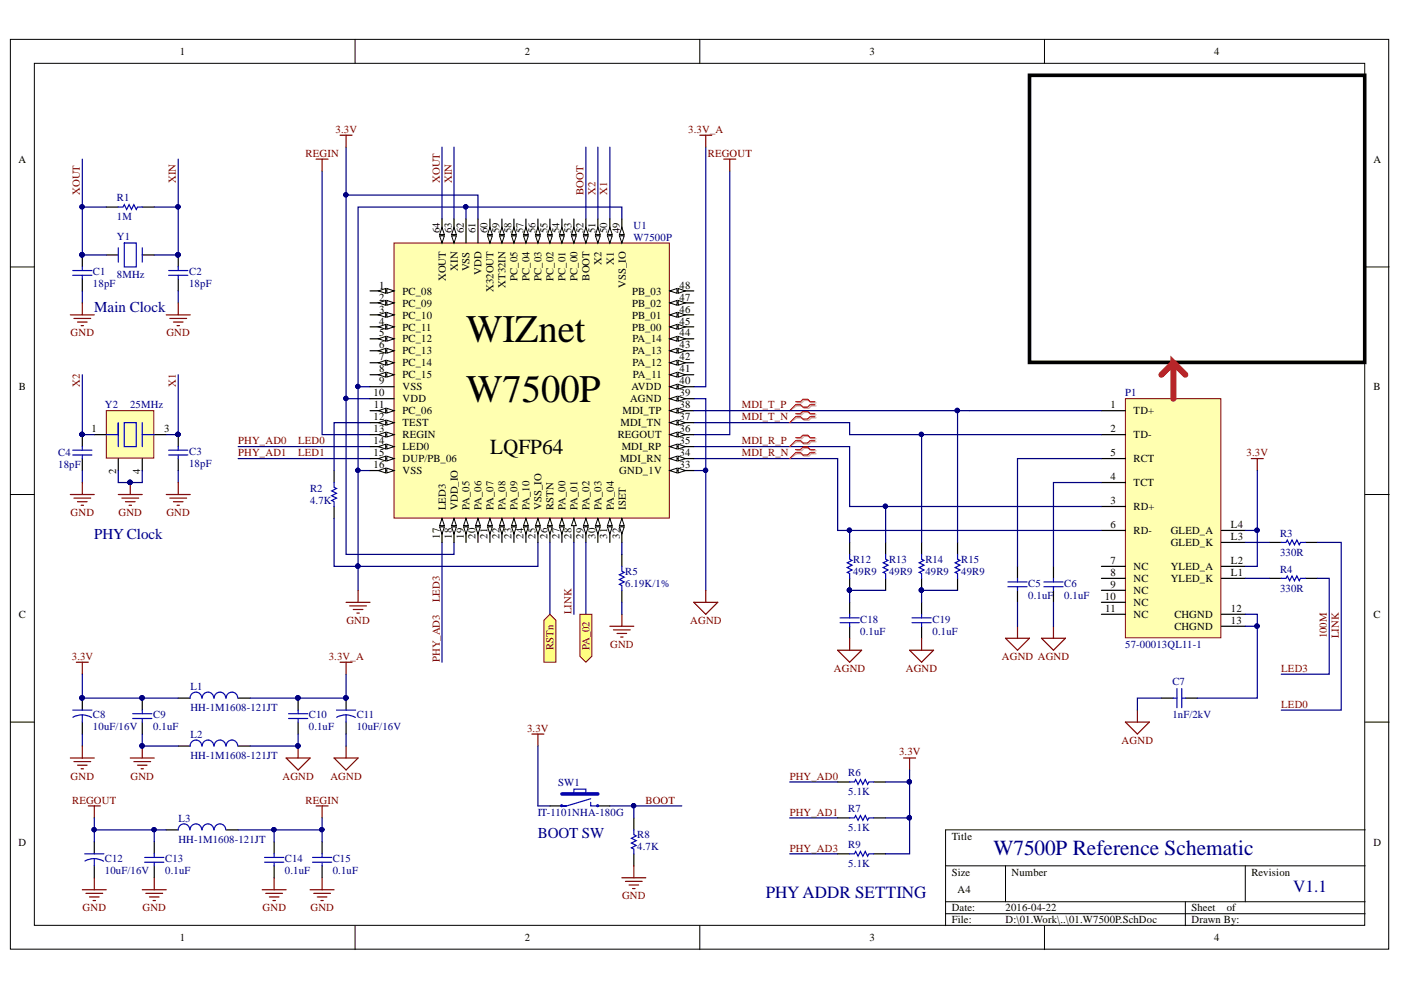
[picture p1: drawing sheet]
<svg xmlns="http://www.w3.org/2000/svg" width="297mm" height="210mm" viewBox="0 0 297 210" stroke-linecap="round" stroke-linejoin="round" font-family="sans-serif">
<defs><g id="words">
<g font-size="8.3">
<text x="98.8" y="72.6">WIZnet</text>
<text x="98.8" y="85.3">W7500P</text>
</g>
<text font-size="4.6" x="103.9" y="96.3">LQFP64</text>
<text font-size="4.6" fill="#000080" x="210.7" y="181.3">W7500P Reference Schematic</text>
<g font-size="3.6" fill="#000080">
<text x="162.4" y="190.4">PHY ADDR SETTING</text>
<text x="274.2" y="189.1">V1.1</text>
</g>
<g font-size="3.2" fill="#000080">
<text x="20" y="66.1">Main Clock</text>
<text x="20" y="114.3">PHY Clock</text>
<text x="114" y="177.8">BOOT SW</text>
</g>
<g font-size="2.3">
<text x="38.2" y="11.7">1</text>
<text x="111.3" y="11.7">2</text>
<text x="184.3" y="11.7">3</text>
<text x="257.4" y="11.7">4</text>
<text x="3.9" y="34.5">A</text>
<text x="291.2" y="34.5">A</text>
<text x="93.2" y="49.4" transform="rotate(-90 93.2 49.4)">64</text>
<text x="95.8" y="49.4" transform="rotate(-90 95.8 49.4)">63</text>
<text x="98.3" y="49.4" transform="rotate(-90 98.3 49.4)">62</text>
<text x="100.8" y="49.4" transform="rotate(-90 100.8 49.4)">61</text>
<text x="103.4" y="49.4" transform="rotate(-90 103.4 49.4)">60</text>
<text x="105.9" y="49.4" transform="rotate(-90 105.9 49.4)">59</text>
<text x="108.5" y="49.4" transform="rotate(-90 108.5 49.4)">58</text>
<text x="111" y="49.4" transform="rotate(-90 111 49.4)">57</text>
<text x="113.5" y="49.4" transform="rotate(-90 113.5 49.4)">56</text>
<text x="116.1" y="49.4" transform="rotate(-90 116.1 49.4)">55</text>
<text x="118.6" y="49.4" transform="rotate(-90 118.6 49.4)">54</text>
<text x="121.1" y="49.4" transform="rotate(-90 121.1 49.4)">53</text>
<text x="123.7" y="49.4" transform="rotate(-90 123.7 49.4)">52</text>
<text x="126.2" y="49.4" transform="rotate(-90 126.2 49.4)">51</text>
<text x="128.8" y="49.4" transform="rotate(-90 128.8 49.4)">50</text>
<text x="131.4" y="49.4" transform="rotate(-90 131.4 49.4)">49</text>
<text x="94.5" y="59.7" transform="rotate(-90 94.5 59.7)">XOUT</text>
<text x="97" y="57.4" transform="rotate(-90 97 57.4)">XIN</text>
<text x="99.6" y="57.5" transform="rotate(-90 99.6 57.5)">VSS</text>
<text x="102.1" y="58.2" transform="rotate(-90 102.1 58.2)">VDD</text>
<text x="109.7" y="59.5" transform="rotate(-90 109.7 59.5)">PC_05</text>
<text x="112.3" y="59.5" transform="rotate(-90 112.3 59.5)">PC_04</text>
<text x="114.8" y="59.5" transform="rotate(-90 114.8 59.5)">PC_03</text>
<text x="117.3" y="59.5" transform="rotate(-90 117.3 59.5)">PC_02</text>
<text x="119.9" y="59.5" transform="rotate(-90 119.9 59.5)">PC_01</text>
<text x="122.4" y="59.5" transform="rotate(-90 122.4 59.5)">PC_00</text>
<text x="125" y="59.5" transform="rotate(-90 125 59.5)">BOOT</text>
<text x="127.5" y="56.1" transform="rotate(-90 127.5 56.1)">X2</text>
<text x="130.1" y="56.1" transform="rotate(-90 130.1 56.1)">X1</text>
<text x="80.4" y="61.2">1</text>
<text x="80.4" y="63.7">2</text>
<text x="85.4" y="62.5">PC_08</text>
<text x="85.4" y="65">PC_09</text>
<text x="104.7" y="62" transform="rotate(-90 104.7 62)">X32OUT</text>
<text x="107.2" y="61" transform="rotate(-90 107.2 61)">XT32IN</text>
<text x="132.7" y="61" transform="rotate(-90 132.7 61)">VSS_IO</text>
<text x="134" y="65">PB_02</text>
<text x="134" y="62.5">PB_03</text>
<text x="144.1" y="63.7">47</text>
<text x="144.1" y="61.2">48</text>
<text x="80.4" y="66.3">3</text>
<text x="80.4" y="68.8">4</text>
<text x="80.4" y="71.3">5</text>
<text x="85.4" y="67.5">PC_10</text>
<text x="85.4" y="70.1">PC_11</text>
<text x="134" y="70.1">PB_00</text>
<text x="134" y="67.5">PB_01</text>
<text x="144.1" y="71.3">44</text>
<text x="144.1" y="68.8">45</text>
<text x="144.1" y="66.3">46</text>
<text x="80.4" y="73.9">6</text>
<text x="80.4" y="76.4">7</text>
<text x="85.4" y="72.6">PC_12</text>
<text x="85.4" y="75.1">PC_13</text>
<text x="85.4" y="77.7">PC_14</text>
<text x="134.1" y="77.7">PA_12</text>
<text x="134.1" y="75.1">PA_13</text>
<text x="134.1" y="72.6">PA_14</text>
<text x="144.1" y="76.4">42</text>
<text x="144.1" y="73.9">43</text>
<text x="4" y="82.8">B</text>
<text x="80.4" y="78.9">8</text>
<text x="80.4" y="81.5">9</text>
<text x="85.4" y="80.2">PC_15</text>
<text x="85.4" y="82.8">VSS</text>
<text x="133.9" y="82.8">AVDD</text>
<text x="134.2" y="80.2">PA_11</text>
<text x="144.1" y="81.5">40</text>
<text x="144.1" y="78.9">41</text>
<text x="291.2" y="82.8">B</text>
<text x="79.2" y="84">10</text>
<text x="79.2" y="89.1">12</text>
<text x="79.3" y="86.6">11</text>
<text x="85.4" y="85.3">VDD</text>
<text x="85.4" y="87.8">PC_06</text>
<text x="132" y="87.8">MDI_TP</text>
<text x="133.6" y="85.3">AGND</text>
<text x="144.1" y="89.1">37</text>
<text x="144.1" y="86.6">38</text>
<text x="144.1" y="84">39</text>
<text x="235.4" y="86.6">1</text>
<text x="240.4" y="87.8">TD+</text>
<text x="19.4" y="91.6">1</text>
<text x="34.8" y="91.6">3</text>
<text x="79.2" y="91.6">13</text>
<text x="79.2" y="94.2">14</text>
<text x="85.4" y="90.4">TEST</text>
<text x="85.4" y="92.9">REGIN</text>
<text x="85.4" y="95.4">LED0</text>
<text x="131" y="92.9">REGOUT</text>
<text x="131.6" y="90.4">MDI_TN</text>
<text x="131.8" y="95.4">MDI_RP</text>
<text x="144.1" y="94.2">35</text>
<text x="144.1" y="91.6">36</text>
<text x="235.4" y="91.6">2</text>
<text x="240.4" y="92.9">TD-</text>
<text x="24.6" y="100.4" transform="rotate(-90 24.6 100.4)">2</text>
<text x="29.7" y="100.4" transform="rotate(-90 29.7 100.4)">4</text>
<text x="79.2" y="96.7">15</text>
<text x="79.2" y="99.2">16</text>
<text x="85.4" y="98">DUP/PB_06</text>
<text x="85.4" y="100.5">VSS</text>
<text x="131.3" y="100.5">GND_1V</text>
<text x="131.5" y="98">MDI_RN</text>
<text x="144.1" y="99.2">33</text>
<text x="144.1" y="96.7">34</text>
<text x="235.4" y="101.8">4</text>
<text x="235.4" y="96.7">5</text>
<text x="240.4" y="98">RCT</text>
<text x="235.4" y="106.9">3</text>
<text x="240.4" y="103">TCT</text>
<text x="94.5" y="108.1" transform="rotate(-90 94.5 108.1)">LED3</text>
<text x="97" y="108.1" transform="rotate(-90 97 108.1)">VDD_IO</text>
<text x="99.6" y="108.1" transform="rotate(-90 99.6 108.1)">PA_05</text>
<text x="102.1" y="108.1" transform="rotate(-90 102.1 108.1)">PA_06</text>
<text x="104.7" y="108.1" transform="rotate(-90 104.7 108.1)">PA_07</text>
<text x="107.2" y="108.1" transform="rotate(-90 107.2 108.1)">PA_08</text>
<text x="109.7" y="108.1" transform="rotate(-90 109.7 108.1)">PA_09</text>
<text x="112.3" y="108.1" transform="rotate(-90 112.3 108.1)">PA_10</text>
<text x="114.8" y="108.1" transform="rotate(-90 114.8 108.1)">VSS_IO</text>
<text x="117.3" y="108.1" transform="rotate(-90 117.3 108.1)">RSTN</text>
<text x="119.9" y="108.1" transform="rotate(-90 119.9 108.1)">PA_00</text>
<text x="122.4" y="108.1" transform="rotate(-90 122.4 108.1)">PA_01</text>
<text x="125" y="108.1" transform="rotate(-90 125 108.1)">PA_02</text>
<text x="127.5" y="108.1" transform="rotate(-90 127.5 108.1)">PA_03</text>
<text x="130.1" y="108.1" transform="rotate(-90 130.1 108.1)">PA_04</text>
<text x="132.7" y="108.1" transform="rotate(-90 132.7 108.1)">ISET</text>
<text x="235.4" y="112">6</text>
<text x="240.4" y="108.2">RD+</text>
<text x="240.4" y="113.3">RD-</text>
<text x="248.2" y="113.3">GLED_A</text>
<text x="261" y="112">L4</text>
<text x="93.2" y="114.3" transform="rotate(-90 93.2 114.3)">17</text>
<text x="95.8" y="114.3" transform="rotate(-90 95.8 114.3)">18</text>
<text x="98.3" y="114.3" transform="rotate(-90 98.3 114.3)">19</text>
<text x="100.8" y="114.3" transform="rotate(-90 100.8 114.3)">20</text>
<text x="103.4" y="114.3" transform="rotate(-90 103.4 114.3)">21</text>
<text x="105.9" y="114.3" transform="rotate(-90 105.9 114.3)">22</text>
<text x="108.5" y="114.3" transform="rotate(-90 108.5 114.3)">23</text>
<text x="111" y="114.3" transform="rotate(-90 111 114.3)">24</text>
<text x="113.5" y="114.3" transform="rotate(-90 113.5 114.3)">25</text>
<text x="116.1" y="114.3" transform="rotate(-90 116.1 114.3)">26</text>
<text x="118.6" y="114.3" transform="rotate(-90 118.6 114.3)">27</text>
<text x="121.1" y="114.3" transform="rotate(-90 121.1 114.3)">28</text>
<text x="123.7" y="114.3" transform="rotate(-90 123.7 114.3)">29</text>
<text x="126.2" y="114.3" transform="rotate(-90 126.2 114.3)">30</text>
<text x="128.8" y="114.3" transform="rotate(-90 128.8 114.3)">31</text>
<text x="131.4" y="114.3" transform="rotate(-90 131.4 114.3)">32</text>
<text x="235.4" y="119.6">7</text>
<text x="248.2" y="115.8">GLED_K</text>
<text x="261" y="119.6">L2</text>
<text x="261" y="114.5">L3</text>
<text x="235.4" y="122.1">8</text>
<text x="235.4" y="124.7">9</text>
<text x="240.4" y="120.9">NC</text>
<text x="240.4" y="123.4">NC</text>
<text x="240.4" y="125.9">NC</text>
<text x="248.2" y="123.4">YLED_K</text>
<text x="248.2" y="120.9">YLED_A</text>
<text x="261" y="122.1">L1</text>
<text x="4" y="131">C</text>
<text x="234.3" y="127.2">10</text>
<text x="234.3" y="129.8">11</text>
<text x="240.4" y="128.5">NC</text>
<text x="240.4" y="131">NC</text>
<text x="249" y="131">CHGND</text>
<text x="261" y="129.8">12</text>
<text x="291.2" y="131">C</text>
<text x="249" y="133.6">CHGND</text>
<text x="261" y="132.3">13</text>
<text x="3.9" y="179.3">D</text>
<text x="201.8" y="178">Title</text>
<text x="291.2" y="179.3">D</text>
<text x="201.8" y="185.6">Size</text>
<text x="214.5" y="185.6">Number</text>
<text x="265.3" y="185.6">Revision</text>
<text x="203" y="189.4">A4</text>
<text x="201.8" y="193.2">Date:</text>
<text x="201.8" y="195.8">File:</text>
<text x="213.2" y="193.2">2016-04-22</text>
<text x="213.2" y="195.8">D:\01.Work\..\01.W7500P.SchDoc</text>
<text x="252.6" y="193.2">Sheet</text>
<text x="252.6" y="195.8">Drawn By:</text>
<text x="260.1" y="193.2">of</text>
<text x="38.2" y="199.6">1</text>
<text x="111.3" y="199.6">2</text>
<text x="184.3" y="199.6">3</text>
<text x="257.4" y="199.6">4</text>
</g>
<g font-size="2.3" fill="#800000">
<text x="71.1" y="28.1">3.3V</text>
<text x="145.9" y="28.1">3.3V_A</text>
<text x="64.8" y="33.2">REGIN</text>
<text x="150.1" y="33.2">REGOUT</text>
<text x="16.9" y="41.3" transform="rotate(-90 16.9 41.3)">XOUT</text>
<text x="37.3" y="38.8" transform="rotate(-90 37.3 38.8)">XIN</text>
<text x="93.2" y="38.8" transform="rotate(-90 93.2 38.8)">XOUT</text>
<text x="95.8" y="38.8" transform="rotate(-90 95.8 38.8)">XIN</text>
<text x="123.7" y="41.3" transform="rotate(-90 123.7 41.3)">BOOT</text>
<text x="126.2" y="41.3" transform="rotate(-90 126.2 41.3)">X2</text>
<text x="128.8" y="41.3" transform="rotate(-90 128.8 41.3)">X1</text>
<text x="15" y="71.3">GND</text>
<text x="35.3" y="71.3">GND</text>
<text x="16.9" y="82" transform="rotate(-90 16.9 82)">X2</text>
<text x="37.3" y="82" transform="rotate(-90 37.3 82)">X1</text>
<text x="157.3" y="86.6">MDI_T_P</text>
<text x="157.3" y="89.1">MDI_T_N</text>
<text x="50.5" y="94.2">PHY_AD0</text>
<text x="63.2" y="94.2">LED0</text>
<text x="157.3" y="94.2">MDI_R_P</text>
<text x="50.5" y="96.7">PHY_AD1</text>
<text x="63.2" y="96.7">LED1</text>
<text x="157.3" y="96.7">MDI_R_N</text>
<text x="264.3" y="96.7">3.3V</text>
<text x="15" y="109.5">GND</text>
<text x="25.1" y="109.5">GND</text>
<text x="35.3" y="109.5">GND</text>
<text x="93.2" y="127.7" transform="rotate(-90 93.2 127.7)">LED3</text>
<text x="121.1" y="130.3" transform="rotate(-90 121.1 130.3)">LINK</text>
<text x="73.4" y="132.3">GND</text>
<text x="117.3" y="137.9" transform="rotate(-90 117.3 137.9)">RSTn</text>
<text x="125" y="137.9" transform="rotate(-90 125 137.9)">PA_02</text>
<text x="129.4" y="137.4">GND</text>
<text x="146.4" y="132.3">AGND</text>
<text x="281.3" y="135.3" transform="rotate(-90 281.3 135.3)">100M</text>
<text x="283.8" y="135.3" transform="rotate(-90 283.8 135.3)">LINK</text>
<text x="15.2" y="139.9">3.3V</text>
<text x="69.7" y="139.9">3.3V_A</text>
<text x="93.2" y="140.4" transform="rotate(-90 93.2 140.4)">PHY_AD3</text>
<text x="176.8" y="142.4">AGND</text>
<text x="192" y="142.4">AGND</text>
<text x="212.4" y="139.9">AGND AGND</text>
<text x="271.7" y="142.4">LED3</text>
<text x="111.8" y="155.1">3.3V</text>
<text x="271.7" y="150">LED0</text>
<text x="190.6" y="160.2">3.3V</text>
<text x="237.8" y="157.6">AGND</text>
<text x="15" y="165.3">GND</text>
<text x="27.7" y="165.3">GND</text>
<text x="59.9" y="165.3">AGND</text>
<text x="70" y="165.3">AGND</text>
<text x="167.4" y="165.3">PHY_AD0</text>
<text x="15.3" y="170.4">REGOUT</text>
<text x="64.8" y="170.4">REGIN</text>
<text x="136.9" y="170.4">BOOT</text>
<text x="167.4" y="172.9">PHY_AD1</text>
<text x="167.4" y="180.6">PHY_AD3</text>
<text x="131.9" y="190.7">GND</text>
<text x="17.5" y="193.2">GND</text>
<text x="30.2" y="193.2">GND</text>
<text x="55.7" y="193.2">GND</text>
<text x="65.8" y="193.2">GND</text>
</g>
<g font-size="2.3" fill="#000080">
<text x="24.8" y="42.6">R1</text>
<text x="24.8" y="46.7">1M</text>
<text x="24.8" y="50.8">Y1</text>
<text x="134.3" y="48.5">U1</text>
<text x="134.3" y="51.1">W7500P</text>
<text x="19.7" y="58.4">C1</text>
<text x="24.8" y="58.9">8MHz</text>
<text x="40.1" y="58.4">C2</text>
<text x="19.7" y="60.9">18pF</text>
<text x="40.1" y="60.9">18pF</text>
<text x="22.3" y="86.6">Y2</text>
<text x="27.6" y="86.6">25MHz</text>
<text x="238.6" y="84">P1</text>
<text x="12.4" y="96.7">C4</text>
<text x="12.4" y="99.2">18pF</text>
<text x="40.1" y="96.4">C3</text>
<text x="40.1" y="99">18pF</text>
<text x="65.7" y="104.4">R2</text>
<text x="65.7" y="106.9">4.7K</text>
<text x="271.4" y="113.8">R3</text>
<text x="180.9" y="119.4">R12</text>
<text x="188.5" y="119.4">R13</text>
<text x="196.2" y="119.4">R14</text>
<text x="203.8" y="119.4">R15</text>
<text x="271.4" y="117.8">330R</text>
<text x="132.6" y="121.9">R5</text>
<text x="132.6" y="124.4">6.19K/1%</text>
<text x="180.9" y="121.9">49R9</text>
<text x="188.5" y="121.9">49R9</text>
<text x="196.2" y="121.9">49R9</text>
<text x="203.8" y="121.9">49R9</text>
<text x="218" y="124.4">C5</text>
<text x="225.6" y="124.4">C6</text>
<text x="271.4" y="121.4">R4</text>
<text x="271.4" y="125.4">330R</text>
<text x="218" y="127">0.1uF</text>
<text x="225.6" y="127">0.1uF</text>
<text x="182.4" y="132">C18</text>
<text x="182.4" y="134.6">0.1uF</text>
<text x="197.7" y="132">C19</text>
<text x="197.7" y="134.6">0.1uF</text>
<text x="238.6" y="137.4">57-00013QL11-1</text>
<text x="40.4" y="146.2">L1</text>
<text x="248.6" y="145.2">C7</text>
<text x="19.7" y="152.3">C8</text>
<text x="19.7" y="154.9">10uF/16V</text>
<text x="32.5" y="152.3">C9</text>
<text x="32.5" y="154.9">0.1uF</text>
<text x="40.4" y="150.8">HH-1M1608-121JT</text>
<text x="65.5" y="152.3">C10</text>
<text x="65.5" y="154.9">0.1uF</text>
<text x="75.6" y="152.3">C11</text>
<text x="75.6" y="154.9">10uF/16V</text>
<text x="248.6" y="152.3">1nF/2kV</text>
<text x="40.4" y="156.4">L2</text>
<text x="40.4" y="160.9">HH-1M1608-121JT</text>
<text x="118.4" y="166.6">SW1</text>
<text x="179.9" y="164.6">R6</text>
<text x="114" y="172.9">IT-1101NHA-180G</text>
<text x="179.9" y="168.6">5.1K</text>
<text x="179.9" y="172.2">R7</text>
<text x="37.8" y="174.2">L3</text>
<text x="37.8" y="178.8">HH-1M1608-121JT</text>
<text x="135.1" y="177.8">R8</text>
<text x="179.9" y="176.2">5.1K</text>
<text x="179.9" y="179.8">R9</text>
<text x="22.3" y="182.8">C12</text>
<text x="22.3" y="185.4">10uF/16V</text>
<text x="35" y="182.8">C13</text>
<text x="35" y="185.4">0.1uF</text>
<text x="60.4" y="182.8">C14</text>
<text x="60.4" y="185.4">0.1uF</text>
<text x="70.6" y="182.8">C15</text>
<text x="70.6" y="185.4">0.1uF</text>
<text x="135.1" y="180.3">4.7K</text>
<text x="179.9" y="183.9">5.1K</text>
</g>
</g></defs>
<g fill="#fff" stroke="#000" stroke-width=".21">
<path d="M2.2 8.3h292.2v192.9h-292.2z"/>
<path d="M7.3 13.4h282v182.8h-282z"/>
</g>
<g fill="none" stroke="#000" stroke-width=".21">
<path d="M75.3 8.3v5.1M148.4 8.3v5.1M221.4 8.3v5.1M2.2 56.6h5.1M289.4 56.6h5.1M2.2 104.8h5.1M289.4 104.8h5.1M2.2 153.1h5.1M289.4 153.1h5.1M289.4 176h-88.9v20.3M75.3 196.3v5M148.4 196.3v5"/>
<path d="M200.5 183.6h88.9M200.5 191.2h88.9M200.5 193.7h88.9M213.2 183.6v7.6M221.4 196.3v5M251.3 191.2v5.1M264 183.6v7.6"/>
</g>
<g fill="none" stroke="#000" stroke-width=".26">
<path d="M17.5 54.1v2.5M17.5 59.1v2.6M22.5 54.1h2.6M22.5 43.9h2.6M30.2 54.1h2.5M30.2 43.9h2.5M37.8 54.1v2.5M37.8 59.1v2.6M17.5 92.2v2.5M17.5 97.2v2.6M37.8 92.2v2.5M37.8 97.2v2.6"/>
<path d="M131.8 117.5v2.6M269.1 115h2.6M276.7 115h2.6M131.8 125.2v2.5M215.7 120.1v2.5M215.7 125.2v2.5M223.4 120.1v2.5M223.4 125.2v2.5M269.1 122.6h2.6M276.7 122.6h2.6M246.2 148h2.6M251.3 148h2.6"/>
<path d="M134.4 173.4v2.6M134.4 181v2.6"/>
</g>
<g fill="none" stroke="#00f" stroke-width=".26">
<path d="M15.4 57.4h4.1M15.4 58.4h4.1M17.5 56.6v.8M17.5 58.4v.7M25.1 43.9h1l.2-.5 .6 1 .5-1 .5 1 .5-1 .5 1 .2-.5h1.1M25.1 52.5v3.1M26.3 51.5h2.6v5.1h-2.6zM30.2 52.5v3.1M35.8 57.4h4M35.8 58.4h4M37.8 56.6v.8M37.8 58.4v.7"/>
<path d="M15.4 95.5h4.1M15.4 96.5h4.1M17.5 94.7v.8M17.5 96.5v.7M35.8 95.5h4M35.8 96.5h4M37.8 94.7v.8M37.8 96.5v.7M271.7 115h1l.2-.5 .5 1 .5-1 .6 1 .5-1 .5 1 .2-.5h1M131.8 120.1v1l.6 .3-1.1 .5 1.1 .5-1.1 .5 1.1 .5-1.1 .5 .5 .2v1.1M213.7 123.4h4.1M213.7 124.4h4.1"/>
<path d="M215.7 122.6v.8M215.7 124.4v.8M221.3 123.4h4.1M221.3 124.4h4.1M223.4 122.6v.8M223.4 124.4v.8M271.7 122.6h1l.2-.5 .5 1 .5-1 .6 1 .5-1 .5 1 .2-.5h1M248.8 148h.7M249.5 146v4.1M250.6 146v4.1M250.6 148h.7M134.4 176v1l.5 .2-1 .5 1 .5-1 .5 1 .6-1 .5 .5 .2v1"/>
</g>
<g fill="#000080" stroke="#000080" stroke-width=".21">
<circle cx="17.4" cy="54" r=".47"/>
<circle cx="37.7" cy="54" r=".47"/>
<circle cx="17.4" cy="43.9" r=".46"/>
<circle cx="37.7" cy="43.9" r=".46"/>
<circle cx="17.4" cy="92.1" r=".46"/>
<circle cx="37.7" cy="92.1" r=".46"/>
<circle cx="75.9" cy="81.9" r=".46"/>
<circle cx="75.9" cy="99.7" r=".46"/>
<circle cx="75.9" cy="120" r=".46"/>
<circle cx="73.3" cy="84.5" r=".46"/>
<circle cx="73.3" cy="41.3" r=".46"/>
<circle cx="149.6" cy="99.7" r=".46"/>
<circle cx="98.7" cy="43.9" r=".46"/>
<circle cx="134.3" cy="170.8" r=".46"/>
</g>
<g fill="none" stroke="#000080" stroke-width=".26">
<path d="M17.5 33.7v10.2M37.8 33.7v10.2M68.3 36.3v55.9h10.2M73.4 31.2v53.3h5.1M93.7 31.2v15.2M96.3 31.2v15.2M124.2 31.2v15.2M126.8 31.2v15.2M129.3 31.2v15.2M149.6 31.2v50.8h-2.5M154.7 36.3v55.9h-7.6M22.5 43.9h-5v10.2h5"/>
<path d="M32.7 43.9h5.1v10.2h-5.1M73.4 41.4h27.9v5M98.8 46.4v-2.5h-22.9v38.1M98.8 43.9h33v2.5M17.5 61.7v2.5M17.5 79.5v12.7M37.8 61.7v2.5M37.8 79.5v12.7M17.5 99.8v2.5M37.8 99.8v2.5M50.5 94.7h28M50.5 97.2h28"/>
<path d="M73.4 84.5v33h22.9v-2.5M75.9 99.8h2.6M78.5 82h-2.6v43.2M147.1 99.8h2.5v25.4M147.1 84.5h2.5v15.3M93.7 115v25.4M114 115v5.1h-38.1M131.8 115v2.5M279.3 115h5.1v35.6h-12.7M131.8 127.7v2.5M215.7 127.7v5.1M223.4 127.7v5.1"/>
<path d="M279.3 122.6h2.5v20.3h-10.1M114 170.9h2.6M129.3 170.9h5.1v2.5M134.4 170.9h10.2"/>
</g>
<g fill="none" stroke="#800000" stroke-width=".26">
<path d="M67 33.7h2.6M68.3 33.7v2.6M72.1 28.7h2.5M73.4 28.7v2.5M148.4 28.7h2.5M149.6 28.7v2.5M153.5 33.7h2.5M154.7 33.7v2.6M14.9 66.8h5.1M15.7 67.5h3.5M16.4 68.3h2.1M17.2 69h.5"/>
<path d="M17.5 64.2v2.6M35.2 66.8h5.1M36 67.5h3.6M36.8 68.3h2M37.5 69h.5M37.8 64.2v2.6M265.3 97.2h2.5M266.6 97.2v2.6M14.9 104.8h5.1M15.7 105.6h3.5M16.4 106.4h2.1M17.2 107.1h.5"/>
<path d="M17.5 102.3v2.5M35.2 104.8h5.1M36 105.6h3.6M36.8 106.4h2M37.5 107.1h.5M37.8 102.3v2.5M73.4 127.7h5.1M74.1 128.5h3.6M74.9 129.2h2M75.7 130h.5M75.9 125.2v2.5M129.3 132.8h5.1"/>
<path d="M130.1 133.5h3.5M130.8 134.3h2.1M131.6 135.1h.5M131.8 130.2v2.6M147.1 127.7h5.1l-2.6 2.5zM149.6 125.2v2.5M213.2 135.3h5.1l-2.6 2.6zM215.7 132.8v2.5M220.8 135.3h5.1l-2.5 2.6zM223.4 132.8v2.5M112.8 155.6h2.5M114 155.6v2.6"/>
<path d="M238.6 153.1h5.1l-2.5 2.5zM241.2 150.6v2.5M131.8 186.1h5.1M132.6 186.9h3.6M133.4 187.6h2M134.1 188.4h.5M134.4 183.6v2.5"/>
</g>
<path d="M22.5 87.1h10.1v10h-10.1z" fill="#ffffb0" stroke="#800000" stroke-width=".21"/>
<path d="M20 92.2h2.5M25.1 97.2v2.6M30.2 97.2v2.6M32.7 92.2h2.5M70.8 99.8v2.5M70.8 107.4v2.5" fill="none" stroke="#000" stroke-width=".26"/>
<path d="M22.5 92.2h2.6v-2.6v5.1M26.3 89.6h2.6v5.1h-2.6zM30.2 92.2h2.5M30.2 89.6v5.1M70.8 102.3v1l.5 .3-1 .5 1 .5-1 .5 1 .5-1 .5 .5 .3v1" fill="none" stroke="#00f" stroke-width=".26"/>
<path d="M17.5 92.2h2.5M25.1 99.8v2.5h5.1v-2.5M35.2 92.2h2.6M78.5 89.6h-7.7v10.2M70.8 109.9v10.2h5.1" fill="none" stroke="#000080" stroke-width=".26"/>
<g fill="#000080" stroke="#000080" stroke-width=".21">
<circle cx="17.4" cy="92.1" r=".46"/>
<circle cx="37.7" cy="92.1" r=".46"/>
<circle cx="27.6" cy="102.3" r=".47"/>
<circle cx="75.9" cy="120" r=".46"/>
</g>
<path d="M25.1 104.8h5.1M25.8 105.6h3.6M26.6 106.4h2M27.4 107.1h.5M27.6 102.3v2.5" fill="none" stroke="#800000" stroke-width=".26"/>
<path d="M238.6 84.5h20.2v50.7h-20.2z" fill="#ffffb0" stroke="#800000" stroke-width=".21"/>
<g fill="none" stroke="#000" stroke-width=".26">
<path d="M233.5 87.1h5.1M233.5 92.2h5.1M233.5 97.2h5.1M233.5 107.4h5.1M233.5 102.3h5.1M233.5 112.5h5.1M258.9 112.5h5.1M258.9 115h5.1M233.5 120.1h5.1M233.5 122.6h5.1M233.5 125.2h5.1M233.5 127.7h5.1"/>
<path d="M233.5 130.2h5.1M258.9 120.1h5.1M258.9 122.6h5.1M258.9 130.2h5.1M258.9 132.8h5.1M17.5 148v2.6M17.5 153.1v2.5M30.2 148v2.6M30.2 153.1v2.5M37.8 148h2.5M37.8 158.2h2.5M50.5 148h2.5"/>
<path d="M50.5 158.2h2.5M63.2 148v2.6M63.2 153.1v2.5M73.4 148v2.6M73.4 153.1v2.5M20 178.5v2.5M32.7 178.5v2.5M35.2 176h2.6M48 176h2.5M58.1 178.5v2.5M68.3 178.5v2.5M116.6 170.9h2.5"/>
<path d="M126.8 170.9h2.5M177.6 165.8h2.5M177.6 173.4h2.5M185.2 165.8h2.6M185.2 173.4h2.6M20 183.6v2.5M32.7 183.6v2.5M58.1 183.6v2.5M68.3 183.6v2.5M177.6 181h2.5M185.2 181h2.6"/>
</g>
<g fill="none" stroke="#000080" stroke-width=".26">
<path d="M147.1 89.6h33v2.6h53.4M147.1 94.7h33v12.7h53.4M147.1 97.2h30.5v15.3h55.9M233.5 97.2h-17.8v22.9M266.6 99.8v20.3h-2.6M233.5 102.3h-10.1v17.8M264 115h5.1M264 112.5h2.6M264 130.2h2.6v2.6h-2.6M264 122.6h5.1M266.6 132.8v15.2h-12.7M17.5 142.9v5.1h20.3"/>
<path d="M17.5 155.6v2.6M30.2 155.6v2.6h7.6M63.2 155.6v2.6h-10.2M73.4 142.9v5.1h-20.4M73.4 155.6v2.6M114 158.2v12.7M246.2 148h-5v2.6M20 173.4v2.6M32.7 176v2.5M35.2 176h-15.2v2.5M50.5 176h7.6v2.5M58.1 176h10.2v2.5"/>
<path d="M68.3 173.4v2.6M167.4 165.8h10.2M167.4 173.4h10.2M187.8 165.8h5.1M187.8 173.4h5.1M192.9 163.3v17.7h-5.1M167.4 181h10.2"/>
</g>
<g fill="#000080" stroke="#000080" stroke-width=".21">
<circle cx="266.5" cy="112.4" r=".46"/>
<circle cx="266.5" cy="132.7" r=".47"/>
<circle cx="195.3" cy="92.1" r=".46"/>
<circle cx="187.7" cy="107.3" r=".46"/>
<circle cx="180.1" cy="112.4" r=".46"/>
<circle cx="192.8" cy="173.4" r=".47"/>
<circle cx="192.8" cy="165.8" r=".47"/>
<circle cx="73.3" cy="148" r=".46"/>
<circle cx="17.4" cy="148" r=".46"/>
<circle cx="30.1" cy="148" r=".46"/>
<circle cx="63.2" cy="148" r=".46"/>
<circle cx="30.1" cy="158.1" r=".46"/>
<circle cx="63.2" cy="158.1" r=".46"/>
<circle cx="32.7" cy="175.9" r=".46"/>
<circle cx="19.9" cy="175.9" r=".46"/>
<circle cx="58.1" cy="175.9" r=".46"/>
<circle cx="68.2" cy="175.9" r=".46"/>
</g>
<g fill="none" stroke="#800000" stroke-width=".26">
<path d="M16.2 140.4h2.5M17.5 140.4v2.5M17.5 158.2v2.5M30.2 158.2v2.5M63.2 158.2v2.5M72.1 140.4h2.5M73.4 140.4v2.5M73.4 158.2v2.5M14.9 160.7h5.1M15.7 161.5h3.5M16.4 162.2h2.1M17.2 163h.5"/>
<path d="M18.7 170.9h2.6M20 170.9v2.5M27.6 160.7h5.1M28.4 161.5h3.5M29.1 162.2h2.1M29.9 163h.5M60.7 160.7h5.1l-2.6 2.6zM67 170.9h2.6M68.3 170.9v2.5M70.8 160.7h5.1l-2.5 2.6zM191.6 160.7h2.5M192.9 160.7v2.6"/>
<path d="M17.5 188.7h5M18.2 189.4h3.6M19 190.2h2M19.7 190.9h.5M20 186.1v2.6M30.2 188.7h5M30.9 189.4h3.6M31.7 190.2h2M32.4 190.9h.6M32.7 186.1v2.6M55.6 188.7h5.1M56.3 189.4h3.6"/>
<path d="M57.1 190.2h2M57.9 190.9h.5M58.1 186.1v2.6M65.8 188.7h5M66.5 189.4h3.6M67.3 190.2h2M68 190.9h.5M68.3 186.1v2.6"/>
</g>
<g fill="none" stroke="#00f" stroke-width=".26">
<path d="M15.4 150.6h4.1M17.5 151.6l1.2 .2 .7 .3M17.5 151.6l-1.3 .1-.7 .4M17.5 151.6v1.5M28.1 151.3h4.1M28.1 152.3h4.1M30.2 150.6v.7M30.2 152.3v.8M42.8 148a1.23 1.23 0 0 0-1.3-1.3 1.23 1.23 0 0 0-1.2 1.3M42.8 158.2a1.23 1.23 0 0 0-1.3-1.3 1.23 1.23 0 0 0-1.2 1.3M45.3 148a1.22 1.22 0 0 0-1.2-1.3 1.22 1.22 0 0 0-1.2 1.3M45.3 158.2a1.22 1.22 0 0 0-1.2-1.3 1.22 1.22 0 0 0-1.2 1.3"/>
<path d="M47.9 148a1.22 1.22 0 0 0-1.3-1.3 1.22 1.22 0 0 0-1.2 1.3M47.9 158.2a1.22 1.22 0 0 0-1.3-1.3 1.22 1.22 0 0 0-1.2 1.3M50.4 148a1.22 1.22 0 0 0-1.2-1.3 1.22 1.22 0 0 0-1.2 1.3M50.4 158.2a1.22 1.22 0 0 0-1.2-1.3 1.22 1.22 0 0 0-1.2 1.3M61.2 151.3h4M61.2 152.3h4M63.2 150.6v.7M63.2 152.3v.8M71.3 150.6h4.1M73.4 151.6l.8 .1 1.1 .4M73.4 151.6l-.8 .1-1.2 .4M73.4 151.6v1.5"/>
<path d="M40.2 176a1.22 1.22 0 0 0-1.2-1.3 1.22 1.22 0 0 0-1.2 1.3M42.8 176a1.23 1.23 0 0 0-1.3-1.3 1.23 1.23 0 0 0-1.2 1.3M45.3 176a1.22 1.22 0 0 0-1.2-1.3 1.22 1.22 0 0 0-1.2 1.3M47.9 176a1.22 1.22 0 0 0-1.3-1.3 1.22 1.22 0 0 0-1.2 1.3M119.1 170.9h1h-1M121.7 168.3v-1h2.5v1M125.2 170.1v.8h1.6M125.2 169.4l-5.1 1.5M180.1 165.8h1.1l.2-.5 .5 1 .5-1 .5 1 .5-1 .6 1 .2-.5h1M180.1 173.4h1.1l.2-.5 .5 1 .5-1 .5 1 .5-1 .6 1 .2-.5h1M18 181h4M20 182l1.2 .3 .8 .3"/>
<path d="M20 182l-.8 .1-1.2 .4M20 182v1.6M30.7 181.8h4M30.7 182.8h4M32.7 181v.8M32.7 182.8v.8M56.1 181.8h4.1M56.1 182.8h4.1M58.1 181v.8M58.1 182.8v.8M66.3 181.8h4M66.3 182.8h4"/>
<path d="M68.3 181v.8M68.3 182.8v.8M180.1 181h1.1l.2-.5 .5 1 .5-1 .5 1 .5-1 .6 1 .2-.5h1"/>
<circle cx="119.1" cy="170.8" r=".2"/>
<circle cx="126.7" cy="170.8" r=".2"/>
</g>
<path d="M119.1 168.3h7.7" fill="none" stroke="#00f" stroke-width=".77"/>
<path d="M169 85.4h1l.5-.5h1l.5 .5h1M169 86.1h1l.5 .5h1l.5-.5h1M169 88h1l.5-.5h1l.5 .5h1M169 88.6h1l.5 .5h1l.5-.5h1M169 93h1l.5-.5h1l.5 .5h1M169 93.7h1l.5 .5h1l.5-.5h1M169 95.6h1l.5-.5h1l.5 .5h1M169 96.2h1l.5 .5h1l.5-.5h1" fill="none" stroke="#d0a3a3" stroke-width=".26"/>
<path d="M169 86.1l-1.6 1M169 88.6l-1.6 1M169 93.7l-1.6 1M169 96.2l-1.6 1" fill="none" stroke="#d0a3a3" stroke-width=".21"/>
<path d="M168.7 85.2h1l.5-.5h1l.6 .5h1M168.7 85.8h1l.5 .5h1l.6-.5h1M168.7 87.7h1l.5-.5h1l.6 .5h1M168.7 88.3h1l.5 .5h1l.6-.5h1M168.7 92.8h1l.5-.5h1l.6 .5h1M168.7 93.4h1l.5 .5h1l.6-.5h1M168.7 95.3h1l.5-.5h1l.6 .5h1M168.7 96h1l.5 .5h1l.6-.5h1" fill="none" stroke="#f00" stroke-width=".26"/>
<path d="M168.7 85.8l-1.3 1.3M168.7 88.3l-1.3 1.3M168.7 93.4l-1.3 1.3M168.7 96l-1.3 1.2" fill="none" stroke="#f00" stroke-width=".21"/>
<path d="M83.5 51.5h58.4v58.4h-58.4z" fill="#ffffb0" stroke="#800000" stroke-width=".21"/>
<path d="M78.5 61.7h5" fill="none" stroke="#000" stroke-width=".26"/>
<path d="M82 61.2l1.5 .5-1.5 .5z" fill="#fff"/>
<path d="M82 61.2l1.5 .5-1.5 .5z" fill="none" stroke="#000" stroke-width=".21"/>
<path d="M80.2 61.7l1.6-.5v1z" fill="#fff"/>
<path d="M80.2 61.7l1.6-.5v1z" fill="none" stroke="#000" stroke-width=".21"/>
<path d="M78.5 64.2h5" fill="none" stroke="#000" stroke-width=".26"/>
<path d="M82 63.7l1.5 .5-1.5 .5z" fill="#fff"/>
<path d="M82 63.7l1.5 .5-1.5 .5z" fill="none" stroke="#000" stroke-width=".21"/>
<path d="M80.2 64.2l1.6-.5v1z" fill="#fff"/>
<path d="M80.2 64.2l1.6-.5v1z" fill="none" stroke="#000" stroke-width=".21"/>
<path d="M78.5 66.8h5" fill="none" stroke="#000" stroke-width=".26"/>
<path d="M82 66.2l1.5 .6-1.5 .5z" fill="#fff"/>
<path d="M82 66.2l1.5 .6-1.5 .5z" fill="none" stroke="#000" stroke-width=".21"/>
<path d="M80.2 66.8l1.6-.6v1.1z" fill="#fff"/>
<path d="M80.2 66.8l1.6-.6v1.1z" fill="none" stroke="#000" stroke-width=".21"/>
<path d="M78.5 69.3h5" fill="none" stroke="#000" stroke-width=".26"/>
<path d="M82 68.8l1.5 .5-1.5 .5z" fill="#fff"/>
<path d="M82 68.8l1.5 .5-1.5 .5z" fill="none" stroke="#000" stroke-width=".21"/>
<path d="M80.2 69.3l1.6-.5v1z" fill="#fff"/>
<path d="M80.2 69.3l1.6-.5v1z" fill="none" stroke="#000" stroke-width=".21"/>
<path d="M78.5 71.8h5" fill="none" stroke="#000" stroke-width=".26"/>
<path d="M82 71.3l1.5 .5-1.5 .5z" fill="#fff"/>
<path d="M82 71.3l1.5 .5-1.5 .5z" fill="none" stroke="#000" stroke-width=".21"/>
<path d="M80.2 71.8l1.6-.5v1z" fill="#fff"/>
<path d="M80.2 71.8l1.6-.5v1z" fill="none" stroke="#000" stroke-width=".21"/>
<path d="M78.5 74.4h5" fill="none" stroke="#000" stroke-width=".26"/>
<path d="M82 73.9l1.5 .5-1.5 .5z" fill="#fff"/>
<path d="M82 73.9l1.5 .5-1.5 .5z" fill="none" stroke="#000" stroke-width=".21"/>
<path d="M80.2 74.4l1.6-.5v1z" fill="#fff"/>
<path d="M80.2 74.4l1.6-.5v1z" fill="none" stroke="#000" stroke-width=".21"/>
<path d="M78.5 76.9h5" fill="none" stroke="#000" stroke-width=".26"/>
<path d="M82 76.4l1.5 .5-1.5 .5z" fill="#fff"/>
<path d="M82 76.4l1.5 .5-1.5 .5z" fill="none" stroke="#000" stroke-width=".21"/>
<path d="M80.2 76.9l1.6-.5v1z" fill="#fff"/>
<path d="M80.2 76.9l1.6-.5v1z" fill="none" stroke="#000" stroke-width=".21"/>
<path d="M78.5 79.5h5" fill="none" stroke="#000" stroke-width=".26"/>
<path d="M82 78.9l1.5 .6-1.5 .5z" fill="#fff"/>
<path d="M82 78.9l1.5 .6-1.5 .5z" fill="none" stroke="#000" stroke-width=".21"/>
<path d="M80.2 79.5l1.6-.6v1.1z" fill="#fff"/>
<path d="M80.2 79.5l1.6-.6v1.1z" fill="none" stroke="#000" stroke-width=".21"/>
<path d="M78.5 82h5M78.5 84.5h5M78.5 87.1h5" fill="none" stroke="#000" stroke-width=".26"/>
<path d="M82 86.6l1.5 .5-1.5 .5z" fill="#fff"/>
<path d="M82 86.6l1.5 .5-1.5 .5z" fill="none" stroke="#000" stroke-width=".21"/>
<path d="M80.2 87.1l1.6-.5v1z" fill="#fff"/>
<path d="M80.2 87.1l1.6-.5v1z" fill="none" stroke="#000" stroke-width=".21"/>
<path d="M78.5 89.6h5" fill="none" stroke="#000" stroke-width=".26"/>
<path d="M82 89.1l1.5 .5-1.5 .5z" fill="#fff"/>
<path d="M82 89.1l1.5 .5-1.5 .5z" fill="none" stroke="#000" stroke-width=".21"/>
<path d="M80.2 89.6l1.6-.5v1z" fill="#fff"/>
<path d="M80.2 89.6l1.6-.5v1z" fill="none" stroke="#000" stroke-width=".21"/>
<path d="M78.5 92.2h5" fill="none" stroke="#000" stroke-width=".26"/>
<path d="M82 91.6l1.5 .6-1.5 .5z" fill="#fff"/>
<path d="M82 91.6l1.5 .6-1.5 .5z" fill="none" stroke="#000" stroke-width=".21"/>
<path d="M80.2 92.2l1.6-.6v1.1z" fill="#fff"/>
<path d="M80.2 92.2l1.6-.6v1.1z" fill="none" stroke="#000" stroke-width=".21"/>
<path d="M78.5 94.7h5" fill="none" stroke="#000" stroke-width=".26"/>
<path d="M82 94.2l1.5 .5-1.5 .5z" fill="#fff"/>
<path d="M82 94.2l1.5 .5-1.5 .5z" fill="none" stroke="#000" stroke-width=".21"/>
<path d="M80.2 94.7l1.6-.5v1z" fill="#fff"/>
<path d="M80.2 94.7l1.6-.5v1z" fill="none" stroke="#000" stroke-width=".21"/>
<path d="M78.5 97.2h5" fill="none" stroke="#000" stroke-width=".26"/>
<path d="M82 96.7l1.5 .5-1.5 .5z" fill="#fff"/>
<path d="M82 96.7l1.5 .5-1.5 .5z" fill="none" stroke="#000" stroke-width=".21"/>
<path d="M80.2 97.2l1.6-.5v1z" fill="#fff"/>
<path d="M80.2 97.2l1.6-.5v1z" fill="none" stroke="#000" stroke-width=".21"/>
<path d="M78.5 99.8h5" fill="none" stroke="#000" stroke-width=".26"/>
<path d="M82 99.3l1.5 .5-1.5 .5z" fill="#fff"/>
<path d="M82 99.3l1.5 .5-1.5 .5z" fill="none" stroke="#000" stroke-width=".21"/>
<path d="M80.2 99.8l1.6-.5v1z" fill="#fff"/>
<path d="M80.2 99.8l1.6-.5v1z" fill="none" stroke="#000" stroke-width=".21"/>
<path d="M93.7 109.9v5.1" fill="none" stroke="#000" stroke-width=".26"/>
<path d="M93.7 109.9l.5 1.6h-1z" fill="#fff"/>
<path d="M93.7 109.9l.5 1.6h-1z" fill="none" stroke="#000" stroke-width=".21"/>
<path d="M93.2 111.7h1l-.5 1.5z" fill="#fff"/>
<path d="M93.2 111.7h1l-.5 1.5z" fill="none" stroke="#000" stroke-width=".21"/>
<path d="M96.3 109.9v5.1" fill="none" stroke="#000" stroke-width=".26"/>
<path d="M96.3 109.9l.5 1.6h-1.1z" fill="#fff"/>
<path d="M96.3 109.9l.5 1.6h-1.1z" fill="none" stroke="#000" stroke-width=".21"/>
<path d="M95.7 111.7h1.1l-.5 1.5z" fill="#fff"/>
<path d="M95.7 111.7h1.1l-.5 1.5z" fill="none" stroke="#000" stroke-width=".21"/>
<path d="M98.8 109.9v5.1" fill="none" stroke="#000" stroke-width=".26"/>
<path d="M98.8 109.9l.5 1.6h-1z" fill="#fff"/>
<path d="M98.8 109.9l.5 1.6h-1z" fill="none" stroke="#000" stroke-width=".21"/>
<path d="M98.3 111.7h1l-.5 1.5z" fill="#fff"/>
<path d="M98.3 111.7h1l-.5 1.5z" fill="none" stroke="#000" stroke-width=".21"/>
<path d="M101.3 109.9v5.1" fill="none" stroke="#000" stroke-width=".26"/>
<path d="M101.3 109.9l.5 1.6h-1z" fill="#fff"/>
<path d="M101.3 109.9l.5 1.6h-1z" fill="none" stroke="#000" stroke-width=".21"/>
<path d="M100.8 111.7h1l-.5 1.5z" fill="#fff"/>
<path d="M100.8 111.7h1l-.5 1.5z" fill="none" stroke="#000" stroke-width=".21"/>
<path d="M103.9 109.9v5.1" fill="none" stroke="#000" stroke-width=".26"/>
<path d="M103.9 109.9l.5 1.6h-1z" fill="#fff"/>
<path d="M103.9 109.9l.5 1.6h-1z" fill="none" stroke="#000" stroke-width=".21"/>
<path d="M103.4 111.7h1l-.5 1.5z" fill="#fff"/>
<path d="M103.4 111.7h1l-.5 1.5z" fill="none" stroke="#000" stroke-width=".21"/>
<path d="M106.4 109.9v5.1" fill="none" stroke="#000" stroke-width=".26"/>
<path d="M106.4 109.9l.5 1.6h-1z" fill="#fff"/>
<path d="M106.4 109.9l.5 1.6h-1z" fill="none" stroke="#000" stroke-width=".21"/>
<path d="M105.9 111.7h1l-.5 1.5z" fill="#fff"/>
<path d="M105.9 111.7h1l-.5 1.5z" fill="none" stroke="#000" stroke-width=".21"/>
<path d="M109 109.9v5.1" fill="none" stroke="#000" stroke-width=".26"/>
<path d="M109 109.9l.5 1.6h-1z" fill="#fff"/>
<path d="M109 109.9l.5 1.6h-1z" fill="none" stroke="#000" stroke-width=".21"/>
<path d="M108.5 111.7h1l-.5 1.5z" fill="#fff"/>
<path d="M108.5 111.7h1l-.5 1.5z" fill="none" stroke="#000" stroke-width=".21"/>
<path d="M111.5 109.9v5.1" fill="none" stroke="#000" stroke-width=".26"/>
<path d="M111.5 109.9l.5 1.6h-1z" fill="#fff"/>
<path d="M111.5 109.9l.5 1.6h-1z" fill="none" stroke="#000" stroke-width=".21"/>
<path d="M111 111.7h1l-.5 1.5z" fill="#fff"/>
<path d="M111 111.7h1l-.5 1.5z" fill="none" stroke="#000" stroke-width=".21"/>
<path d="M114 109.9v5.1" fill="none" stroke="#000" stroke-width=".26"/>
<path d="M114 109.9l.6 1.6h-1.1z" fill="#fff"/>
<path d="M114 109.9l.6 1.6h-1.1z" fill="none" stroke="#000" stroke-width=".21"/>
<path d="M113.5 111.7h1.1l-.6 1.5z" fill="#fff"/>
<path d="M113.5 111.7h1.1l-.6 1.5z" fill="none" stroke="#000" stroke-width=".21"/>
<path d="M116.6 109.9v5.1" fill="none" stroke="#000" stroke-width=".26"/>
<path d="M116.6 109.9l.5 1.6h-1z" fill="#fff"/>
<path d="M116.6 109.9l.5 1.6h-1z" fill="none" stroke="#000" stroke-width=".21"/>
<path d="M116.1 111.7h1l-.5 1.5z" fill="#fff"/>
<path d="M116.1 111.7h1l-.5 1.5z" fill="none" stroke="#000" stroke-width=".21"/>
<path d="M119.1 109.9v5.1" fill="none" stroke="#000" stroke-width=".26"/>
<path d="M119.1 109.9l.5 1.6h-1z" fill="#fff"/>
<path d="M119.1 109.9l.5 1.6h-1z" fill="none" stroke="#000" stroke-width=".21"/>
<path d="M118.6 111.7h1l-.5 1.5z" fill="#fff"/>
<path d="M118.6 111.7h1l-.5 1.5z" fill="none" stroke="#000" stroke-width=".21"/>
<path d="M121.7 109.9v5.1" fill="none" stroke="#000" stroke-width=".26"/>
<path d="M121.7 109.9l.5 1.6h-1z" fill="#fff"/>
<path d="M121.7 109.9l.5 1.6h-1z" fill="none" stroke="#000" stroke-width=".21"/>
<path d="M124.2 109.9v5.1" fill="none" stroke="#000" stroke-width=".26"/>
<path d="M124.2 109.9l.5 1.6h-1z" fill="#fff"/>
<path d="M124.2 109.9l.5 1.6h-1z" fill="none" stroke="#000" stroke-width=".21"/>
<path d="M123.7 111.7h1l-.5 1.5z" fill="#fff"/>
<path d="M123.7 111.7h1l-.5 1.5z" fill="none" stroke="#000" stroke-width=".21"/>
<path d="M126.8 109.9v5.1" fill="none" stroke="#000" stroke-width=".26"/>
<path d="M126.8 109.9l.5 1.6h-1z" fill="#fff"/>
<path d="M126.8 109.9l.5 1.6h-1z" fill="none" stroke="#000" stroke-width=".21"/>
<path d="M126.3 111.7h1l-.5 1.5z" fill="#fff"/>
<path d="M126.3 111.7h1l-.5 1.5z" fill="none" stroke="#000" stroke-width=".21"/>
<path d="M129.3 109.9v5.1" fill="none" stroke="#000" stroke-width=".26"/>
<path d="M129.3 109.9l.5 1.6h-1z" fill="#fff"/>
<path d="M129.3 109.9l.5 1.6h-1z" fill="none" stroke="#000" stroke-width=".21"/>
<path d="M128.8 111.7h1l-.5 1.5z" fill="#fff"/>
<path d="M128.8 111.7h1l-.5 1.5z" fill="none" stroke="#000" stroke-width=".21"/>
<path d="M131.8 109.9v5.1" fill="none" stroke="#000" stroke-width=".26"/>
<path d="M131.8 109.9l.6 1.6h-1.1z" fill="#fff"/>
<path d="M131.8 109.9l.6 1.6h-1.1z" fill="none" stroke="#000" stroke-width=".21"/>
<path d="M131.3 111.7h1.1l-.6 1.5z" fill="#fff"/>
<path d="M131.3 111.7h1.1l-.6 1.5z" fill="none" stroke="#000" stroke-width=".21"/>
<path d="M142 99.8h5.1" fill="none" stroke="#000" stroke-width=".26"/>
<path d="M142 99.8l1.5-.5v1z" fill="#fff"/>
<path d="M142 99.8l1.5-.5v1z" fill="none" stroke="#000" stroke-width=".21"/>
<path d="M143.8 99.3l1.5 .5-1.5 .5z" fill="#fff"/>
<path d="M143.8 99.3l1.5 .5-1.5 .5z" fill="none" stroke="#000" stroke-width=".21"/>
<path d="M142 97.2h5.1" fill="none" stroke="#000" stroke-width=".26"/>
<path d="M142 97.2l1.5-.5v1z" fill="#fff"/>
<path d="M142 97.2l1.5-.5v1z" fill="none" stroke="#000" stroke-width=".21"/>
<path d="M143.8 96.7l1.5 .5-1.5 .5z" fill="#fff"/>
<path d="M143.8 96.7l1.5 .5-1.5 .5z" fill="none" stroke="#000" stroke-width=".21"/>
<path d="M142 94.7h5.1" fill="none" stroke="#000" stroke-width=".26"/>
<path d="M142 94.7l1.5-.5v1z" fill="#fff"/>
<path d="M142 94.7l1.5-.5v1z" fill="none" stroke="#000" stroke-width=".21"/>
<path d="M143.8 94.2l1.5 .5-1.5 .5z" fill="#fff"/>
<path d="M143.8 94.2l1.5 .5-1.5 .5z" fill="none" stroke="#000" stroke-width=".21"/>
<path d="M142 92.2h5.1" fill="none" stroke="#000" stroke-width=".26"/>
<path d="M142 92.2l1.5-.6v1.1z" fill="#fff"/>
<path d="M142 92.2l1.5-.6v1.1z" fill="none" stroke="#000" stroke-width=".21"/>
<path d="M143.8 91.6l1.5 .6-1.5 .5z" fill="#fff"/>
<path d="M143.8 91.6l1.5 .6-1.5 .5z" fill="none" stroke="#000" stroke-width=".21"/>
<path d="M142 89.6h5.1" fill="none" stroke="#000" stroke-width=".26"/>
<path d="M142 89.6l1.5-.5v1z" fill="#fff"/>
<path d="M142 89.6l1.5-.5v1z" fill="none" stroke="#000" stroke-width=".21"/>
<path d="M143.8 89.1l1.5 .5-1.5 .5z" fill="#fff"/>
<path d="M143.8 89.1l1.5 .5-1.5 .5z" fill="none" stroke="#000" stroke-width=".21"/>
<path d="M142 87.1h5.1" fill="none" stroke="#000" stroke-width=".26"/>
<path d="M142 87.1l1.5-.5v1z" fill="#fff"/>
<path d="M142 87.1l1.5-.5v1z" fill="none" stroke="#000" stroke-width=".21"/>
<path d="M143.8 86.6l1.5 .5-1.5 .5z" fill="#fff"/>
<path d="M143.8 86.6l1.5 .5-1.5 .5z" fill="none" stroke="#000" stroke-width=".21"/>
<path d="M142 84.5h5.1" fill="none" stroke="#000" stroke-width=".26"/>
<path d="M142 84.5l1.5-.5v1z" fill="#fff"/>
<path d="M142 84.5l1.5-.5v1z" fill="none" stroke="#000" stroke-width=".21"/>
<path d="M143.8 84l1.5 .5-1.5 .5z" fill="#fff"/>
<path d="M143.8 84l1.5 .5-1.5 .5z" fill="none" stroke="#000" stroke-width=".21"/>
<path d="M142 82h5.1" fill="none" stroke="#000" stroke-width=".26"/>
<path d="M142 82l1.5-.5v1z" fill="#fff"/>
<path d="M142 82l1.5-.5v1z" fill="none" stroke="#000" stroke-width=".21"/>
<path d="M143.8 81.5l1.5 .5-1.5 .5z" fill="#fff"/>
<path d="M143.8 81.5l1.5 .5-1.5 .5z" fill="none" stroke="#000" stroke-width=".21"/>
<path d="M142 79.5h5.1" fill="none" stroke="#000" stroke-width=".26"/>
<path d="M142 79.5l1.5-.6v1.1z" fill="#fff"/>
<path d="M142 79.5l1.5-.6v1.1z" fill="none" stroke="#000" stroke-width=".21"/>
<path d="M143.8 78.9l1.5 .6-1.5 .5z" fill="#fff"/>
<path d="M143.8 78.9l1.5 .6-1.5 .5z" fill="none" stroke="#000" stroke-width=".21"/>
<path d="M142 76.9h5.1" fill="none" stroke="#000" stroke-width=".26"/>
<path d="M142 76.9l1.5-.5v1z" fill="#fff"/>
<path d="M142 76.9l1.5-.5v1z" fill="none" stroke="#000" stroke-width=".21"/>
<path d="M143.8 76.4l1.5 .5-1.5 .5z" fill="#fff"/>
<path d="M143.8 76.4l1.5 .5-1.5 .5z" fill="none" stroke="#000" stroke-width=".21"/>
<path d="M142 74.4h5.1" fill="none" stroke="#000" stroke-width=".26"/>
<path d="M142 74.4l1.5-.5v1z" fill="#fff"/>
<path d="M142 74.4l1.5-.5v1z" fill="none" stroke="#000" stroke-width=".21"/>
<path d="M143.8 73.9l1.5 .5-1.5 .5z" fill="#fff"/>
<path d="M143.8 73.9l1.5 .5-1.5 .5z" fill="none" stroke="#000" stroke-width=".21"/>
<path d="M142 71.8h5.1" fill="none" stroke="#000" stroke-width=".26"/>
<path d="M142 71.8l1.5-.5v1z" fill="#fff"/>
<path d="M142 71.8l1.5-.5v1z" fill="none" stroke="#000" stroke-width=".21"/>
<path d="M143.8 71.3l1.5 .5-1.5 .5z" fill="#fff"/>
<path d="M143.8 71.3l1.5 .5-1.5 .5z" fill="none" stroke="#000" stroke-width=".21"/>
<path d="M142 69.3h5.1" fill="none" stroke="#000" stroke-width=".26"/>
<path d="M142 69.3l1.5-.5v1z" fill="#fff"/>
<path d="M142 69.3l1.5-.5v1z" fill="none" stroke="#000" stroke-width=".21"/>
<path d="M143.8 68.8l1.5 .5-1.5 .5z" fill="#fff"/>
<path d="M143.8 68.8l1.5 .5-1.5 .5z" fill="none" stroke="#000" stroke-width=".21"/>
<path d="M142 66.8h5.1" fill="none" stroke="#000" stroke-width=".26"/>
<path d="M142 66.8l1.5-.6v1.1z" fill="#fff"/>
<path d="M142 66.8l1.5-.6v1.1z" fill="none" stroke="#000" stroke-width=".21"/>
<path d="M143.8 66.2l1.5 .6-1.5 .5z" fill="#fff"/>
<path d="M143.8 66.2l1.5 .6-1.5 .5z" fill="none" stroke="#000" stroke-width=".21"/>
<path d="M142 64.2h5.1" fill="none" stroke="#000" stroke-width=".26"/>
<path d="M142 64.2l1.5-.5v1z" fill="#fff"/>
<path d="M142 64.2l1.5-.5v1z" fill="none" stroke="#000" stroke-width=".21"/>
<path d="M143.8 63.7l1.5 .5-1.5 .5z" fill="#fff"/>
<path d="M143.8 63.7l1.5 .5-1.5 .5z" fill="none" stroke="#000" stroke-width=".21"/>
<path d="M142 61.7h5.1" fill="none" stroke="#000" stroke-width=".26"/>
<path d="M142 61.7l1.5-.5v1z" fill="#fff"/>
<path d="M142 61.7l1.5-.5v1z" fill="none" stroke="#000" stroke-width=".21"/>
<path d="M143.8 61.2l1.5 .5-1.5 .5z" fill="#fff"/>
<path d="M143.8 61.2l1.5 .5-1.5 .5z" fill="none" stroke="#000" stroke-width=".21"/>
<path d="M131.8 46.4v5.1" fill="none" stroke="#000" stroke-width=".26"/>
<path d="M131.3 50h1.1l-.6 1.5z" fill="#fff"/>
<path d="M131.3 50h1.1l-.6 1.5z" fill="none" stroke="#000" stroke-width=".21"/>
<path d="M131.8 48.2l.6 1.5h-1.1z" fill="#fff"/>
<path d="M131.8 48.2l.6 1.5h-1.1z" fill="none" stroke="#000" stroke-width=".21"/>
<path d="M129.3 46.4v5.1" fill="none" stroke="#000" stroke-width=".26"/>
<path d="M128.8 50h1l-.5 1.5z" fill="#fff"/>
<path d="M128.8 50h1l-.5 1.5z" fill="none" stroke="#000" stroke-width=".21"/>
<path d="M129.3 48.2l.5 1.5h-1z" fill="#fff"/>
<path d="M129.3 48.2l.5 1.5h-1z" fill="none" stroke="#000" stroke-width=".21"/>
<path d="M126.8 46.4v5.1" fill="none" stroke="#000" stroke-width=".26"/>
<path d="M126.3 50h1l-.5 1.5z" fill="#fff"/>
<path d="M126.3 50h1l-.5 1.5z" fill="none" stroke="#000" stroke-width=".21"/>
<path d="M126.8 48.2l.5 1.5h-1z" fill="#fff"/>
<path d="M126.8 48.2l.5 1.5h-1z" fill="none" stroke="#000" stroke-width=".21"/>
<path d="M124.2 46.4v5.1" fill="none" stroke="#000" stroke-width=".26"/>
<path d="M123.7 50h1l-.5 1.5z" fill="#fff"/>
<path d="M123.7 50h1l-.5 1.5z" fill="none" stroke="#000" stroke-width=".21"/>
<path d="M124.2 48.2l.5 1.5h-1z" fill="#fff"/>
<path d="M124.2 48.2l.5 1.5h-1z" fill="none" stroke="#000" stroke-width=".21"/>
<path d="M121.7 46.4v5.1" fill="none" stroke="#000" stroke-width=".26"/>
<path d="M121.2 50h1l-.5 1.5z" fill="#fff"/>
<path d="M121.2 50h1l-.5 1.5z" fill="none" stroke="#000" stroke-width=".21"/>
<path d="M121.7 48.2l.5 1.5h-1z" fill="#fff"/>
<path d="M121.7 48.2l.5 1.5h-1z" fill="none" stroke="#000" stroke-width=".21"/>
<path d="M119.1 46.4v5.1" fill="none" stroke="#000" stroke-width=".26"/>
<path d="M118.6 50h1l-.5 1.5z" fill="#fff"/>
<path d="M118.6 50h1l-.5 1.5z" fill="none" stroke="#000" stroke-width=".21"/>
<path d="M119.1 48.2l.5 1.5h-1z" fill="#fff"/>
<path d="M119.1 48.2l.5 1.5h-1z" fill="none" stroke="#000" stroke-width=".21"/>
<path d="M116.6 46.4v5.1" fill="none" stroke="#000" stroke-width=".26"/>
<path d="M116.1 50h1l-.5 1.5z" fill="#fff"/>
<path d="M116.1 50h1l-.5 1.5z" fill="none" stroke="#000" stroke-width=".21"/>
<path d="M116.6 48.2l.5 1.5h-1z" fill="#fff"/>
<path d="M116.6 48.2l.5 1.5h-1z" fill="none" stroke="#000" stroke-width=".21"/>
<path d="M114 46.4v5.1" fill="none" stroke="#000" stroke-width=".26"/>
<path d="M113.5 50h1.1l-.6 1.5z" fill="#fff"/>
<path d="M113.5 50h1.1l-.6 1.5z" fill="none" stroke="#000" stroke-width=".21"/>
<path d="M114 48.2l.6 1.5h-1.1z" fill="#fff"/>
<path d="M114 48.2l.6 1.5h-1.1z" fill="none" stroke="#000" stroke-width=".21"/>
<path d="M111.5 46.4v5.1" fill="none" stroke="#000" stroke-width=".26"/>
<path d="M111 50h1l-.5 1.5z" fill="#fff"/>
<path d="M111 50h1l-.5 1.5z" fill="none" stroke="#000" stroke-width=".21"/>
<path d="M111.5 48.2l.5 1.5h-1z" fill="#fff"/>
<path d="M111.5 48.2l.5 1.5h-1z" fill="none" stroke="#000" stroke-width=".21"/>
<path d="M109 46.4v5.1" fill="none" stroke="#000" stroke-width=".26"/>
<path d="M108.5 50h1l-.5 1.5z" fill="#fff"/>
<path d="M108.5 50h1l-.5 1.5z" fill="none" stroke="#000" stroke-width=".21"/>
<path d="M109 48.2l.5 1.5h-1z" fill="#fff"/>
<path d="M109 48.2l.5 1.5h-1z" fill="none" stroke="#000" stroke-width=".21"/>
<path d="M106.4 46.4v5.1" fill="none" stroke="#000" stroke-width=".26"/>
<path d="M105.9 50h1l-.5 1.5z" fill="#fff"/>
<path d="M105.9 50h1l-.5 1.5z" fill="none" stroke="#000" stroke-width=".21"/>
<path d="M106.4 48.2l.5 1.5h-1z" fill="#fff"/>
<path d="M106.4 48.2l.5 1.5h-1z" fill="none" stroke="#000" stroke-width=".21"/>
<path d="M103.9 46.4v5.1" fill="none" stroke="#000" stroke-width=".26"/>
<path d="M103.4 50h1l-.5 1.5z" fill="#fff"/>
<path d="M103.4 50h1l-.5 1.5z" fill="none" stroke="#000" stroke-width=".21"/>
<path d="M103.9 48.2l.5 1.5h-1z" fill="#fff"/>
<path d="M103.9 48.2l.5 1.5h-1z" fill="none" stroke="#000" stroke-width=".21"/>
<path d="M96.3 46.4v5.1M98.8 46.4v5.1M101.3 46.4v5.1" fill="none" stroke="#000" stroke-width=".26"/>
<path d="M95.7 50h1.1l-.5 1.5z" fill="#fff"/>
<path d="M95.7 50h1.1l-.5 1.5z" fill="none" stroke="#000" stroke-width=".21"/>
<path d="M96.3 48.2l.5 1.5h-1.1z" fill="#fff"/>
<path d="M96.3 48.2l.5 1.5h-1.1z" fill="none" stroke="#000" stroke-width=".21"/>
<path d="M93.7 46.4v5.1" fill="none" stroke="#000" stroke-width=".26"/>
<path d="M93.2 50h1l-.5 1.5z" fill="#fff"/>
<path d="M93.2 50h1l-.5 1.5z" fill="none" stroke="#000" stroke-width=".21"/>
<path d="M93.7 48.2l.5 1.5h-1z" fill="#fff"/>
<path d="M93.7 48.2l.5 1.5h-1z" fill="none" stroke="#000" stroke-width=".21"/>
<path d="M218.3 16h71v60.8h-71z" fill="none" stroke="#000" stroke-width=".77"/>
<path d="M116.6 115v15.2M121.7 115v15.2" fill="none" stroke="#000080" stroke-width=".26"/>
<path d="M115.3 131.5l1.3-1.3 1.3 1.3v8.9h-2.6z" fill-rule="evenodd" fill="#ffff80" stroke="#800000" stroke-width=".21"/>
<path d="M124.2 115v15.2" fill="none" stroke="#000080" stroke-width=".26"/>
<path d="M122.9 130.2h2.6v8.9l-1.3 1.3-1.3-1.3z" fill-rule="evenodd" fill="#ffff80" stroke="#800000" stroke-width=".21"/>
<path d="M180.1 115v2.5M187.8 115v2.5M195.4 115v2.5M203 115v2.5M180.1 122.6v2.6M180.1 127.7v2.5M180.1 132.8v2.5M187.8 122.6v2.6M195.4 122.6v2.6M195.4 127.7v2.5M195.4 132.8v2.5M203 122.6v2.6" fill="none" stroke="#000" stroke-width=".26"/>
<g fill="#000080" stroke="#000080" stroke-width=".21">
<circle cx="180.1" cy="125.1" r=".46"/>
<circle cx="195.3" cy="125.1" r=".46"/>
<circle cx="180.1" cy="112.4" r=".46"/>
<circle cx="187.7" cy="107.3" r=".46"/>
<circle cx="195.3" cy="92.1" r=".46"/>
<circle cx="203" cy="87" r=".47"/>
</g>
<path d="M180.1 117.5v1.1l.5 .2-1 .5 1 .5-1 .5 1 .5-1 .6 .5 .2v1M187.8 117.5v1.1l.5 .2-1 .5 1 .5-1 .5 1 .5-1 .6 .5 .2v1M195.4 117.5v1.1l.5 .2-1 .5 1 .5-1 .5 1 .5-1 .6 .5 .2v1M203 117.5v1.1l.5 .2-1 .5 1 .5-1 .5 1 .5-1 .6 .5 .2v1M178.1 131h4.1M178.1 132h4.1M180.1 130.2v.8M180.1 132v.8M193.4 131h4M193.4 132h4M195.4 130.2v.8M195.4 132v.8" fill="none" stroke="#00f" stroke-width=".26"/>
<path d="M147.1 87.1h55.9M195.4 92.2v22.8M233.5 87.1h-30.5v27.9M180.1 112.5v2.5M187.8 107.4v7.6M187.8 125.2h-7.7v2.5M203 125.2h-7.6v2.5" fill="none" stroke="#000080" stroke-width=".26"/>
<path d="M177.6 137.9h5.1l-2.6 2.5zM180.1 135.3v2.6M192.9 137.9h5l-2.5 2.5zM195.4 135.3v2.6" fill="none" stroke="#800000" stroke-width=".26"/>
<path d="M248.8 76.9l-2.6 2.6M251.3 79.5l-2.5-2.6v7.6" fill="none" stroke="#ee0e22" stroke-width="1.3"/>
<use href="#words"/>
</svg>
